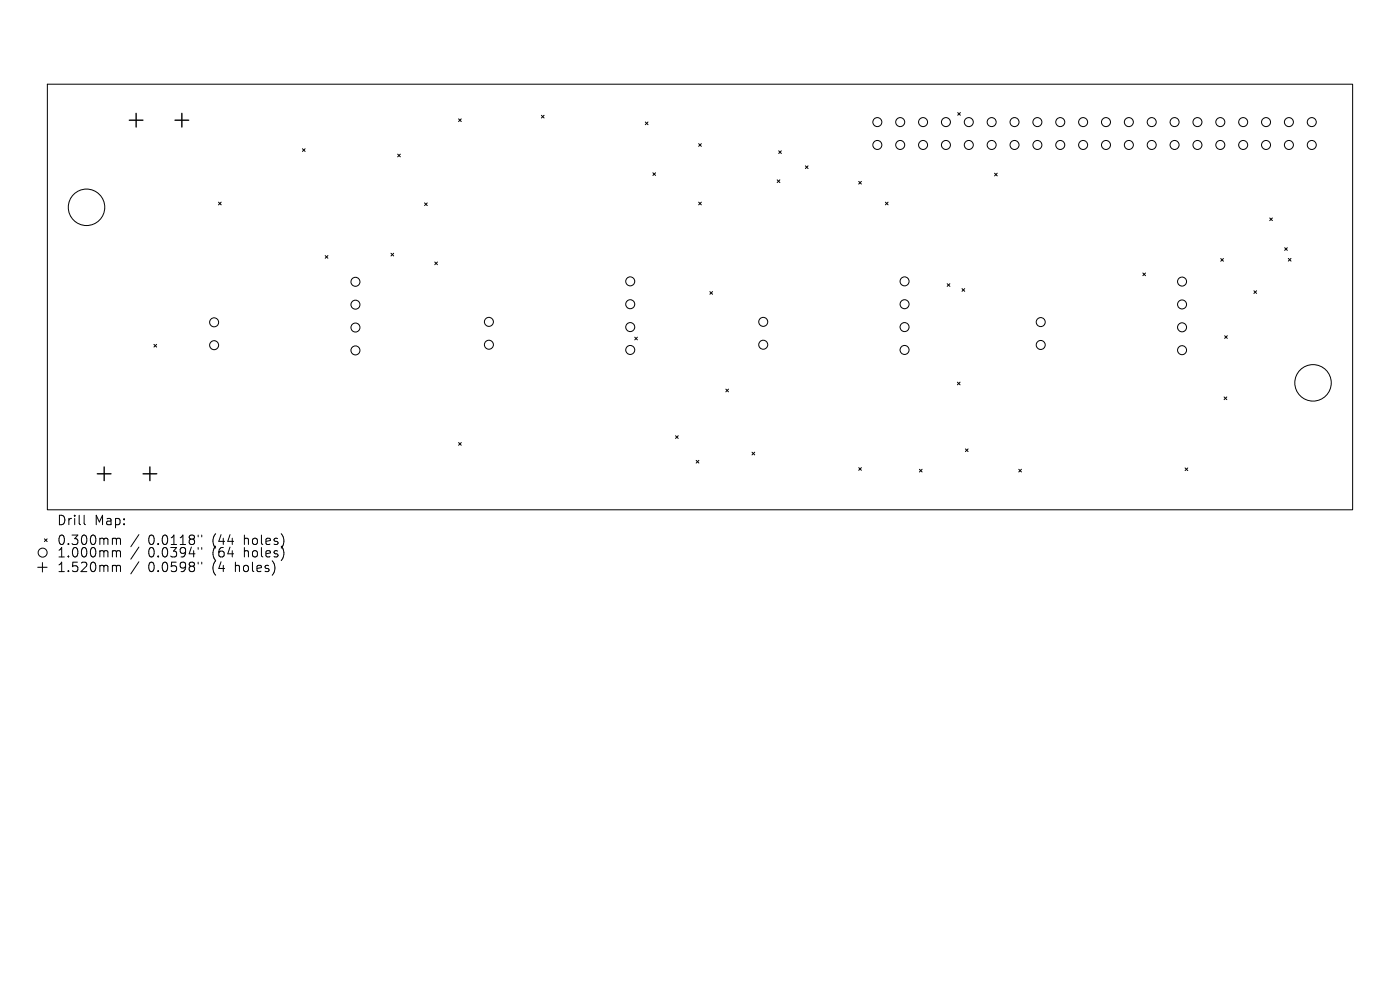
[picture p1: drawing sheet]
<svg xmlns="http://www.w3.org/2000/svg" width="297mm" height="210mm" viewBox="0 0 297 210" stroke-linecap="round" stroke-linejoin="round" font-family="sans-serif">
<defs><g id="words">
<g font-size="2.8">
<text x="12" y="111.7">Drill</text>
<text x="20" y="111.7">Map:</text>
<text x="12" y="115.9">0.300mm</text>
<text x="12" y="118.5">1.000mm</text>
<text x="31.4" y="115.9">0.0118&quot;</text>
<text x="31.4" y="118.5">0.0394&quot;</text>
<text x="45.2" y="115.9">(44</text>
<text x="45.2" y="118.5">(64</text>
<text x="52" y="115.9">holes)</text>
<text x="52" y="118.5">holes)</text>
<text x="12" y="121.6">1.520mm</text>
<text x="31.4" y="121.6">0.0598&quot;</text>
<text x="45.2" y="121.6">(4</text>
<text x="50.1" y="121.6">holes)</text>
</g>
</g></defs>
<g fill="none" stroke="#000" stroke-width=".21">
<path d="M10 17.9h277v90.2h-277zM64.2 31.5l.5 .6M64.7 31.5l-.5 .6M84.4 32.7l.5 .6M84.9 32.7l-.5 .6M97.3 25.2l.6 .6M97.9 25.2l-.6 .6M114.9 24.5l.5 .5M115.4 24.5l-.5 .5M136.9 25.9l.6 .6M137.5 25.9l-.6 .6M138.5 36.6l.6 .6"/>
<path d="M139.1 36.6l-.6 .6M148.2 30.5l.6 .5M148.8 30.5l-.6 .5M164.9 38.2l.5 .5M165.2 32l.6 .6M165.4 38.2l-.5 .5M165.8 32l-.6 .6M170.9 35.2l.5 .6M171.4 35.2l-.5 .6M182.2 38.5l.5 .5M182.7 38.5l-.5 .5M203.2 23.9l.5 .6"/>
<path d="M203.7 23.9l-.5 .6M211 36.7l.6 .6M211.6 36.7l-.6 .6M46.4 42.9l.5 .6M46.9 42.9l-.5 .6M69 54.2l.6 .6M69.6 54.2l-.6 .6M82.9 53.7l.6 .6M83.5 53.7l-.6 .6M90.1 43l.5 .6M90.6 43l-.5 .6M92.2 55.6l.6 .5"/>
<path d="M92.8 55.6l-.6 .5M148.2 42.9l.6 .6M148.8 42.9l-.6 .6M187.8 42.9l.6 .6M188.4 42.9l-.6 .6M242.4 57.9l.6 .6M243 57.9l-.6 .6M259 54.8l.5 .6M259.5 54.8l-.5 .6M269.4 46.2l.5 .6M269.9 46.2l-.5 .6M272.5 52.5l.6 .6"/>
<path d="M273.1 52.5l-.6 .6M273.3 54.8l.6 .6M273.9 54.8l-.6 .6M32.7 73l.5 .6M33.2 73l-.5 .6M134.7 71.5l.5 .6M135.2 71.5l-.5 .6M150.6 61.9l.6 .5M151.2 61.9l-.6 .5M200.9 60.2l.6 .6M201.5 60.2l-.6 .6M204.1 61.2l.6 .6"/>
<path d="M204.7 61.2l-.6 .6M259.8 71.2l.6 .6M260.4 71.2l-.6 .6M266 61.7l.6 .6M266.6 61.7l-.6 .6M97.3 93.9l.6 .6M97.9 93.9l-.6 .6M143.3 92.4l.6 .6M143.9 92.4l-.6 .6M147.7 97.7l.6 .5M148.3 97.7l-.6 .5M154 82.5l.5 .6"/>
<path d="M154.5 82.5l-.5 .6M159.5 95.9l.6 .6M160.1 95.9l-.6 .6M182.2 99.2l.5 .6M182.7 99.2l-.5 .6M195.1 99.5l.5 .6M195.6 99.5l-.5 .6M203.1 81.1l.6 .5M203.7 81.1l-.6 .5M204.8 95.2l.6 .6M205.4 95.2l-.6 .6M216.1 99.5l.6 .6"/>
<path d="M216.7 99.5l-.6 .6M251.4 99.3l.6 .5M252 99.3l-.6 .5M259.7 84.2l.6 .6M260.3 84.2l-.6 .6M9 119.3v2M9.4 114.3l.6 .6M10 114.3l-.6 .6M17.8 109.3v1.7l.3 .3M24.1 114.2h.3l.3 .3M24.1 116.8h.3l.3 .3M24.1 119.9h.3l.3 .3"/>
<path d="M24.7 114.5l.3-.3 .5 .1 .1 1.2M24.7 114.5v1M24.7 117.1v1M24.7 117.1l.3-.3 .5 .1 .1 1.2M29.5 113.4l-1.7 2.6M29.5 116.1l-1.7 2.5M29.5 119.2l-1.7 2.5M42 113.5v.4M42 116.1v.4M42 119.3v.3M42.8 113.5v.4M42.8 116.1v.4"/>
<path d="M42.8 119.3v.3M8 120.3h2M24.7 120.2v1.1M24.7 120.2l.3-.3 .5 .1 .1 1.3"/>
<circle cx="186.1" cy="25.9" r=".95"/>
<circle cx="186.1" cy="30.8" r=".95"/>
<circle cx="191" cy="25.9" r=".95"/>
<circle cx="191" cy="30.8" r=".95"/>
<circle cx="195.8" cy="30.8" r=".95"/>
<circle cx="195.8" cy="25.9" r=".95"/>
<circle cx="200.7" cy="25.9" r=".95"/>
<circle cx="200.7" cy="30.8" r=".95"/>
<circle cx="205.5" cy="30.8" r=".95"/>
<circle cx="205.5" cy="25.9" r=".95"/>
<circle cx="210.4" cy="30.8" r=".95"/>
<circle cx="210.4" cy="25.9" r=".95"/>
<circle cx="215.2" cy="25.9" r=".95"/>
<circle cx="215.2" cy="30.8" r=".95"/>
<circle cx="220.1" cy="30.8" r=".95"/>
<circle cx="220.1" cy="25.9" r=".95"/>
<circle cx="224.9" cy="25.9" r=".95"/>
<circle cx="224.9" cy="30.8" r=".95"/>
<circle cx="229.8" cy="30.8" r=".95"/>
<circle cx="229.8" cy="25.9" r=".95"/>
<circle cx="234.6" cy="30.8" r=".95"/>
<circle cx="234.6" cy="25.9" r=".95"/>
<circle cx="239.5" cy="25.9" r=".95"/>
<circle cx="239.5" cy="30.8" r=".95"/>
<circle cx="244.3" cy="25.9" r=".95"/>
<circle cx="244.3" cy="30.8" r=".95"/>
<circle cx="249.2" cy="25.9" r=".95"/>
<circle cx="249.2" cy="30.8" r=".95"/>
<circle cx="254" cy="25.9" r=".95"/>
<circle cx="254" cy="30.8" r=".95"/>
<circle cx="258.9" cy="30.8" r=".95"/>
<circle cx="258.9" cy="25.9" r=".95"/>
<circle cx="263.7" cy="30.8" r=".95"/>
<circle cx="263.7" cy="25.9" r=".95"/>
<circle cx="268.6" cy="25.9" r=".96"/>
<circle cx="268.6" cy="30.8" r=".96"/>
<circle cx="273.4" cy="30.8" r=".96"/>
<circle cx="273.4" cy="25.9" r=".96"/>
<circle cx="278.3" cy="30.8" r=".95"/>
<circle cx="278.3" cy="25.9" r=".95"/>
<circle cx="18.4" cy="44" r="3.9"/>
<circle cx="75.4" cy="59.8" r=".95"/>
<circle cx="133.7" cy="59.7" r=".95"/>
<circle cx="191.9" cy="59.7" r=".95"/>
<circle cx="250.8" cy="59.7" r=".95"/>
<circle cx="45.4" cy="73.2" r=".95"/>
<circle cx="45.4" cy="68.4" r=".95"/>
<circle cx="75.4" cy="64.6" r=".95"/>
<circle cx="75.4" cy="74.3" r=".95"/>
<circle cx="75.4" cy="69.5" r=".95"/>
<circle cx="103.7" cy="68.3" r=".95"/>
<circle cx="103.7" cy="73.1" r=".95"/>
<circle cx="133.7" cy="74.2" r=".95"/>
<circle cx="133.7" cy="69.4" r=".95"/>
<circle cx="133.7" cy="64.5" r=".95"/>
<circle cx="161.9" cy="68.3" r=".95"/>
<circle cx="161.9" cy="73.1" r=".95"/>
<circle cx="191.9" cy="69.4" r=".95"/>
<circle cx="191.9" cy="74.2" r=".95"/>
<circle cx="191.9" cy="64.5" r=".95"/>
<circle cx="220.8" cy="73.2" r=".95"/>
<circle cx="220.8" cy="68.3" r=".95"/>
<circle cx="250.8" cy="74.3" r=".95"/>
<circle cx="250.8" cy="64.6" r=".95"/>
<circle cx="250.8" cy="69.4" r=".95"/>
<circle cx="278.6" cy="81.2" r="3.9"/>
<circle cx="9" cy="117.2" r=".95"/>
</g>
<path d="M27.4 25.5h2.9M28.9 24v3M37.1 25.5h2.9M38.6 24v3M22.1 99.1v2.9M31.8 99.1v2.9M20.6 100.5h2.9M30.3 100.5h3" fill="none" stroke="#000" stroke-width=".29"/>
<use href="#words"/>
</svg>
